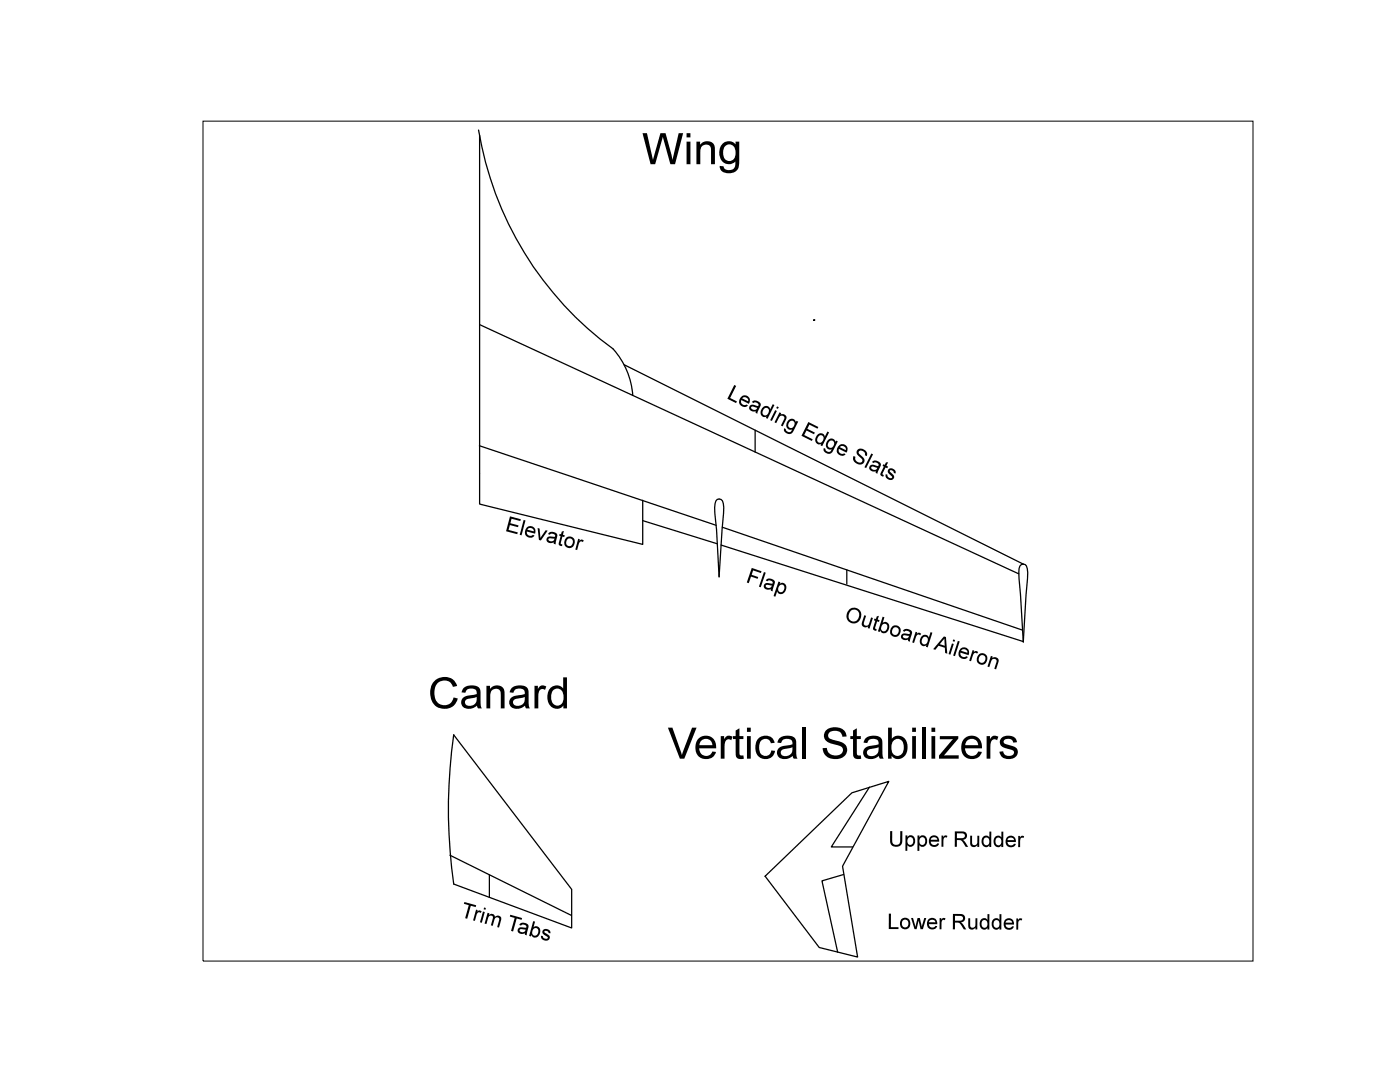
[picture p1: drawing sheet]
<svg xmlns="http://www.w3.org/2000/svg" width="279mm" height="216mm" viewBox="0 0 279 216" stroke-linecap="round" stroke-linejoin="round" font-family="sans-serif">
<g fill="none" stroke="#000" stroke-width=".25">
<path d="M95.5 26a67.8 67.8 0 0 0 26.9 43.6 15.7 15.7 0 0 1 3.9 9.3M95.7 27v73.6l32.6 8v-4.7M95.7 64.8l107.6 49.7M124.5 72.8l79.7 39.8M95.7 88.9l47.2 15.9M128.3 99.8v4.1M143.1 99.7h.8a3.1 3.1 0 0 1 .5 2.7l-.9 12.7-.5-9.4-.3-3.3a3.3 3.3 0 0 1 .4-2.7zM150.7 85.9v4.3M128.3 103.9l14.8 4.6M143.9 108.8l60.3 19.2M144.1 105.2l59.9 20.5M169 113.7v2.8"/>
<path d="M203.5 112.9a.76 .76 0 0 1 1.4 0l.2 1.4v1.1l-.9 12.7-.8-12.7v-1.9zM90.6 146.6a104.2 104.2 0 0 0 0 29.8l23.5 8.8v-7.7l-23.5-30.9M173.5 157.1l-7.6 11.9h4.2M89.8 170.6l24.2 12.1M97.7 174.6v4.5M152.7 174.8l17.3-16.6 7.4-2.3-9.3 16.9 3.1 18.2-7.7-1.9zM168.4 174.5l-4.4 1.3 3.2 14.2"/>
</g>
<path d="M162.3 63.9h.3zM162.3 63.9h.3z" fill="#000" stroke="#000" stroke-width=".2"/>
<g fill="#000">
<path d="M128.2 26.6h.9l1.2 5.3 1.5-5.3h1l1.4 5.3 1.2-5.3h.9l-1.6 6.2h-.9l-1.5-5.5-1.5 5.5h-1zM139 28.3h.7v.6a1.6 1.6 0 0 1 2-.7 1.6 1.6 0 0 1 1 1.8v2.8h-.8v-2.8a1.07 1.07 0 0 0-1-1.2 1.07 1.07 0 0 0-1.1 1.1v2.9h-.8zM146.5 76.8l.4 .2-1.2 2.4 1.4 .7-.2 .3-1.7-.8zM155.6 82.3l.3 .1-.1 .3a.78 .78 0 0 1 1 .1 .78 .78 0 0 1 0 1.1l-.6 1.2-.3-.2 .5-1.2a.54 .54 0 0 0-.2-.8 .54 .54 0 0 0-.8 .5l-.5 1-.3-.1zM161.3 84.2l2 1-.1 .3-1.7-.8-.4 .9 1.5 .7-.1 .4-1.6-.8-.4 .9 1.7 .9-.2 .3-2-1zM171.2 89.7a1.19 1.19 0 0 1 1.3 .1 1.19 1.19 0 0 1 .5 1.2l-.4-.2a.69 .69 0 0 0-.4-.8 .69 .69 0 0 0-.8 .3l.2 .4a1.31 1.31 0 0 1 .9 1.5 1.25 1.25 0 0 1-1.6 .3 1.25 1.25 0 0 1-.5-1.5l.3 .2a.8 .8 0 0 0 .4 .9 .8 .8 0 0 0 1-.2l-.4-.6a1.05 1.05 0 0 1-.5-1.6zM173.9 90.5l.3 .2-1.3 2.7-.4-.2zM176.3 92.6l.3 .2 .2-.5 .4-.1-.3 .7 .3 .2-.1 .3-.4-.1-.5 1.1a.26 .26 0 0 0-.1 .3 .26 .26 0 0 0 .3 .1l-.1 .3a.54 .54 0 0 1-.6-.3 .54 .54 0 0 1 .1-.6l.6-1.1-.3-.1zM177.3 93.7a.87 .87 0 0 1 1-.1 .87 .87 0 0 1 .4 .9l-.3-.1a.4 .4 0 0 0-.3-.6 .4 .4 0 0 0-.5 .3l.1 .1a.98 .98 0 0 1 .6 1.4 .96 .96 0 0 1-1.1 0 .96 .96 0 0 1-.4-1l.3 .1a.53 .53 0 0 0 .3 .6 .53 .53 0 0 0 .6-.1v-.1a1.06 1.06 0 0 1-.7-1.4zM101.8 103l2.1 .6-.1 .4-1.7-.5-.2 .9 1.6 .4-.1 .4-1.6-.4-.3 .9 1.8 .5-.1 .4-2.2-.6zM104.5 103.8l.4 .1-.8 2.9-.4-.1zM107.3 105.4l.4 .1 .1 1.9 1.1-1.6 .4 .1-1.4 1.9-.3-.1z"/>
<path d="M112.1 106.1l.4-.2-.2 .8 .4 .1-.1 .4-.4-.1-.3 1.2a.26 .26 0 0 0 .1 .2 .26 .26 0 0 0 .2 .1v.4a.54 .54 0 0 1-.6-.2 .54 .54 0 0 1 0-.6l.3-1.2-.3-.1 .1-.4 .3 .1zM115.4 107.5l.3 .1-.1 .3 .3-.2h.4l.2 .2-.2 .3a.49 .49 0 0 0-.6-.1 .49 .49 0 0 0-.2 .5l-.3 1.2-.4-.1zM150 113.3l2 .7-.1 .3-1.6-.5-.3 .9 1.3 .4-.1 .4-1.3-.4-.5 1.3-.4-.2zM152.5 114.2l.3 .1-1 2.9-.3-.1zM86.7 135.9a2.73 2.73 0 0 1 4.5 1l-.8 .2a1.91 1.91 0 0 0-2.2-1.2 1.91 1.91 0 0 0-1.5 2 2.2 2.2 0 0 0 2 2.8 1.78 1.78 0 0 0 1.8-1.5l.9 .2a2.82 2.82 0 0 1-3.3 2 2.82 2.82 0 0 1-2.3-3.2l.3-1.3zM172.5 122.8l.3 .1-.3 1.1a.55 .55 0 0 0 .3 .9 .55 .55 0 0 0 .7-.6l.3-1.1 .4 .1-.7 2.1-.3-.1 .1-.3a.76 .76 0 0 1-1 .1 .76 .76 0 0 1-.2-1zM174.5 123.4l.3 .1 .2-.5 .4-.1-.2 .7 .3 .1-.1 .4-.3-.1-.4 1.2a.27 .27 0 0 0 0 .2 .27 .27 0 0 0 .2 .2v.3a.54 .54 0 0 1-.6-.2 .54 .54 0 0 1 0-.6l.4-1.2-.3-.1zM182.7 126.1l.4 .1-.1 .3 .3-.2h.4l.1 .2-.2 .3a.49 .49 0 0 0-.6-.1 .49 .49 0 0 0-.2 .5l-.4 1.1-.3-.1zM191.2 127.9l.3 .1-.9 2.9-.4-.1zM194.1 129.7l.3 .1-.1 .3 .3-.2 .5 .1 .1 .1-.2 .3a.49 .49 0 0 0-.6-.1 .49 .49 0 0 0-.3 .5l-.3 1.2-.4-.2zM197.8 130.9l.3 .1-.1 .3a.78 .78 0 0 1 1 0 .78 .78 0 0 1 .2 1l-.4 1.3-.4-.2 .4-1.2a.54 .54 0 0 0-.4-.7 .54 .54 0 0 0-.6 .5l-.4 1.1-.3-.1zM97.1 136.8h.7v.7a1.57 1.57 0 0 1 1.9-.7 1.57 1.57 0 0 1 1 1.8v2.8h-.8v-2.8a1.05 1.05 0 0 0-.9-1.2 1.05 1.05 0 0 0-1.1 1.1l-.1 2.9h-.7z"/>
<path d="M106.7 136.8h.6v.7a1.07 1.07 0 0 1 1.7-.5l-.2 .7a.86 .86 0 0 0-1.1 0 .86 .86 0 0 0-.3 .9v2.8h-.7zM133.3 145.2h.9l1.9 5.4 2-5.4h.9l-2.4 6.2h-.9zM143.8 146.9h.7v.6a1.06 1.06 0 0 1 1.7-.5l-.3 .7a.78 .78 0 0 0-.8-.1 .78 .78 0 0 0-.4 .8l-.1 3h-.8zM146.8 145.8l.8-.5v1.6h.8v.6h-.8v2.6a.53 .53 0 0 0 .2 .6 .53 .53 0 0 0 .6 0v.7a1.13 1.13 0 0 1-1.2-.1 1.13 1.13 0 0 1-.4-1.2v-2.6h-.5v-.6h.5zM151.3 147.4a1.93 1.93 0 0 1 3.3 .8l-.8 .1a1.18 1.18 0 0 0-1.3-.9 1.18 1.18 0 0 0-1 1.3 1.55 1.55 0 0 0 1.3 2.1l.5-.1a1.18 1.18 0 0 0 .6-1l.8 .1a2 2 0 0 1-2.3 1.6 2 2 0 0 1-1.7-2.3l.2-.9zM160.1 145.2h.7v6.2h-.7zM164.8 145.7a2.69 2.69 0 0 1 4 .5l.1 .8h-.8a1.55 1.55 0 0 0-1.2-1.2 1.55 1.55 0 0 0-1.6 .7l.1 .6a6.5 6.5 0 0 0 2.6 1 1.74 1.74 0 0 1 1 2.1 1.74 1.74 0 0 1-1.9 1.3 2.36 2.36 0 0 1-2.9-2.2l.8-.1a1.71 1.71 0 0 0 1.4 1.5 1.71 1.71 0 0 0 1.8-.9 .97 .97 0 0 0-1-1.1 3.4 3.4 0 0 1-2.7-1.4v-.8zM170.2 145.8l.8-.5v1.6h.8v.6h-.8v2.6a.53 .53 0 0 0 .2 .6 .53 .53 0 0 0 .6 0l.1 .7a1.13 1.13 0 0 1-1.3-.1 1.13 1.13 0 0 1-.4-1.2v-2.6h-.5v-.6h.5zM184 145.2h.7v6.2h-.7zM187.6 146.9h3.6v.5l-2.8 3.4 2.9-.1v.7h-3.9v-.7l2.8-3.2h-2.6zM196.9 146.9h.7v.6a1.06 1.06 0 0 1 1.6-.5l-.2 .7a.78 .78 0 0 0-.9-.1 .78 .78 0 0 0-.4 .8l-.1 3h-.7zM199.9 147.2a2.1 2.1 0 0 1 2.9 .4l.2 .5-.8 .1a1.04 1.04 0 0 0-.9-.8 1.04 1.04 0 0 0-1 .6 1.4 1.4 0 0 0 1.4 .8 1.34 1.34 0 0 1 1.3 1.7 2.01 2.01 0 0 1-3.5-.2l-.1-.3 .8-.1a1.14 1.14 0 0 0 1 .9 1.14 1.14 0 0 0 1.2-.7l-.1-.3-.6-.2a2.77 2.77 0 0 1-2.1-1.1l-.1-.6z"/>
<path d="M177.6 165.8h.5v1.8a.82 .82 0 0 0 .7 1 .82 .82 0 0 0 .9-1v-1.8h.4v1.8a1.23 1.23 0 0 1-1.3 1.4 1.23 1.23 0 0 1-1.2-1.4zM187.9 166.7h.3v.4l.3-.3 .4-.1 .2 .1-.1 .3a.49 .49 0 0 0-.6 .1 .49 .49 0 0 0-.1 .6v1.2h-.4zM193.6 166.8h.4v1.2a.55 .55 0 0 0 .5 .7 .55 .55 0 0 0 .5-.8l.1-1.1h.3v2.2h-.4v-.4a.76 .76 0 0 1-.9 .4 .76 .76 0 0 1-.5-.9zM203.2 166.8h.4l-.1 .3 .3-.3h.4l.2 .1-.1 .3a.49 .49 0 0 0-.6 .1 .49 .49 0 0 0-.1 .6v1.1h-.4zM92.7 180l2.3 .6-.1 .4-.9-.3-.8 2.6-.4-.1 .8-2.6-1-.3zM95 181.5l.3 .1-.1 .3 .3-.2 .5 .1 .1 .1-.2 .3a.49 .49 0 0 0-.6-.1 .49 .49 0 0 0-.2 .5l-.3 1.2-.4-.1zM97.3 182.1l.4 .1-.1 .4a.67 .67 0 0 1 .7-.2 .67 .67 0 0 1 .5 .6 .71 .71 0 0 1 .9-.2 .71 .71 0 0 1 .3 .8l-.4 1.5-.4-.1 .4-1.3a.48 .48 0 0 0-.4-.7 .48 .48 0 0 0-.5 .5l-.4 1.2-.3-.1 .3-1.3a.5 .5 0 0 0-.5-.6 .5 .5 0 0 0-.4 .6l-.3 1.1-.4-.1zM101.8 182.5l2.4 .7-.1 .3-1-.2-.7 2.6-.4-.1 .7-2.6-1-.3zM108.4 185.6a.89 .89 0 0 1 .9-.2 .89 .89 0 0 1 .5 .8h-.3a.4 .4 0 0 0-.4-.5 .4 .4 0 0 0-.4 .4l.1 .1a.98 .98 0 0 1 .8 1.2 .96 .96 0 0 1-1 .2 .96 .96 0 0 1-.6-.9l.3 .1a.53 .53 0 0 0 .4 .5 .53 .53 0 0 0 .6-.3l-.1-.1a1.06 1.06 0 0 1-.9-1.2zM177.4 182.3h.4v2.7h1.5v.4h-1.9zM181.8 183.2h.4l.5 1.7 .4-1.7h.5l.4 1.7 .5-1.7h.4l-.7 2.2h-.5l-.4-1.7-.4 1.7h-.4zM187.5 183.2h.4v.3l.2-.3h.4l.2 .1-.1 .3a.49 .49 0 0 0-.6 .1 .49 .49 0 0 0-.1 .6v1.1h-.4z"/>
<path d="M193.2 183.2h.4v1.2a.55 .55 0 0 0 .6 .7 .55 .55 0 0 0 .5-.7v-1.2h.4l-.1 2.3h-.3v-.4a.76 .76 0 0 1-1 .4 .76 .76 0 0 1-.5-.9zM202.8 183.3h.4v.3l.2-.3h.4h.2l-.1 .4a.49 .49 0 0 0-.6 .1 .49 .49 0 0 0-.1 .5v1.2h-.4z"/>
<path d="M137 26.6h.8v.8h-.8zM137 28.3h.8v4.5h-.8z"/>
<path d="M144.2 28.6a1.79 1.79 0 0 1 2.6 .2v-.5h.7v3.8a2.05 2.05 0 0 1-.7 2.1 2.05 2.05 0 0 1-2.1 .3l-.3-.1a1.24 1.24 0 0 1-.8-1.3l.8 .1a1.23 1.23 0 0 0 1 .8 1.23 1.23 0 0 0 1.2-.6l.2-1.2a1.92 1.92 0 0 1-2.3 .3 1.92 1.92 0 0 1-1-2l.3-1.2zM144.7 29.2a2.07 2.07 0 0 0 .4 2.8 1.31 1.31 0 0 0 1.3-.2 1.31 1.31 0 0 0 .4-1.3 1.27 1.27 0 0 0-.6-1.5 1.27 1.27 0 0 0-1.5 .2z"/>
<path d="M147.8 79.3a1.04 1.04 0 0 1 1.5-.2 1.04 1.04 0 0 1 .2 1.5l-1.6-.8a.7 .7 0 0 0 .2 .9 .7 .7 0 0 0 .9 0l.3 .2a1.09 1.09 0 0 1-1.6-.1 1.09 1.09 0 0 1 .1-1.5zM148.2 79.4l-.1 .1 1.2 .6a.69 .69 0 0 0-.3-.7 .69 .69 0 0 0-.8 0z"/>
<path d="M150.2 80.1a1.02 1.02 0 0 1 1.1 0 1.02 1.02 0 0 1 .5 .9l-.7 1.6-.3-.2v-.3a.81 .81 0 0 1-1-.2 .81 .81 0 0 1 0-1 1.74 1.74 0 0 1 1.5 .1 .56 .56 0 0 0-.2-.7 .56 .56 0 0 0-.7 .1l-.3-.2zM150 81.2a.59 .59 0 0 0 .5 .6 .59 .59 0 0 0 .6-.4l-.9-.3z"/>
<path d="M152.3 81.2a.81 .81 0 0 1 .9-.2 .81 .81 0 0 1 .5 .7l.5-1 .4 .1-1.4 2.8-.4-.2 .2-.3a.92 .92 0 0 1-1.2-.4 .92 .92 0 0 1 .3-1.2zM152.5 81.5a.72 .72 0 0 0-.4 .8 .72 .72 0 0 0 .7 .6 .74 .74 0 0 0 .7-.8 .74 .74 0 0 0-.8-.7z"/>
<path d="M155.1 81.1l.3 .2-.2 .3-.3-.2zM154.7 81.8l.3 .2-1 2-.3-.2z"/>
<path d="M157.3 83.9a.84 .84 0 0 1 .9-.3 .84 .84 0 0 1 .6 .6l.2-.2 .3 .1-.9 1.7a.98 .98 0 0 1-1.1 .8 .98 .98 0 0 1-.8-1.2l.4 .2a.63 .63 0 0 0 .5 .6 .63 .63 0 0 0 .7-.5 .98 .98 0 0 1-1.2-.5 .98 .98 0 0 1 .4-1.3zM157.7 84.1a.69 .69 0 0 0-.4 .8 .69 .69 0 0 0 .8 .5 .74 .74 0 0 0 .5-.8 .74 .74 0 0 0-.6-.7z"/>
<path d="M163.2 86.7a.81 .81 0 0 1 .9-.2 .81 .81 0 0 1 .5 .7l.5-1.1 .4 .2-1.4 2.7-.3-.1 .1-.4a.92 .92 0 0 1-1.2-.3 .92 .92 0 0 1 .3-1.2zM163.5 87a.72 .72 0 0 0-.5 .7 .72 .72 0 0 0 .7 .7 .74 .74 0 0 0 .7-.8 .74 .74 0 0 0-.8-.7z"/>
<path d="M165.2 87.9a.84 .84 0 0 1 .9-.4 .84 .84 0 0 1 .6 .7l.2-.3 .3 .2-.9 1.7a.98 .98 0 0 1-1.1 .7 .98 .98 0 0 1-.8-1.1l.4 .2a.63 .63 0 0 0 .5 .6 .63 .63 0 0 0 .7-.6 .98 .98 0 0 1-1.2-.5 .98 .98 0 0 1 .4-1.2zM165.6 88a.69 .69 0 0 0-.4 .9 .69 .69 0 0 0 .8 .4 .74 .74 0 0 0 .5-.7 .74 .74 0 0 0-.6-.7z"/>
<path d="M167.3 89a1.04 1.04 0 0 1 1.5-.1 1.04 1.04 0 0 1 .1 1.4l-1.5-.7a.7 .7 0 0 0 .2 .8 .7 .7 0 0 0 .9 .1l.3 .2a1.09 1.09 0 0 1-1.6-.1 1.09 1.09 0 0 1 .1-1.6zM167.7 89.1l-.1 .1 1.2 .6a.69 .69 0 0 0-.3-.7 .69 .69 0 0 0-.8 0z"/>
<path d="M174.2 92a1.02 1.02 0 0 1 1.1 0 1.02 1.02 0 0 1 .4 1l-.6 1.5-.3-.1v-.4a.81 .81 0 0 1-1-.1 .81 .81 0 0 1-.1-1.1 1.74 1.74 0 0 1 1.6 .2 .56 .56 0 0 0-.2-.7 .56 .56 0 0 0-.8 .1l-.3-.2zM173.9 93.2a.59 .59 0 0 0 .5 .6 .59 .59 0 0 0 .7-.5l-.9-.2z"/>
<path d="M105.1 105.3a1.04 1.04 0 0 1 1.4-.1 1.04 1.04 0 0 1 .3 1.3l-1.6-.4a.7 .7 0 0 0 .3 .7 .7 .7 0 0 0 .8-.1l.4 .2a1.11 1.11 0 0 1-1.7 .1 1.11 1.11 0 0 1 .1-1.7zM105.4 105.5l-.1 .2 1.2 .3a.69 .69 0 0 0-.4-.6 .69 .69 0 0 0-.7 .1z"/>
<path d="M109.5 106.4a1.02 1.02 0 0 1 1-.2 1.02 1.02 0 0 1 .7 .8l-.3 1.6-.4-.1v-.3a.81 .81 0 0 1-1 .1 .81 .81 0 0 1-.3-1 1.74 1.74 0 0 1 1.6-.2 .56 .56 0 0 0-.4-.6 .56 .56 0 0 0-.7 .2l-.3-.1zM109.5 107.5a.59 .59 0 0 0 .6 .5 .59 .59 0 0 0 .6-.5z"/>
<path d="M113 107.3a1.09 1.09 0 0 1 1.5 .1 1.09 1.09 0 0 1 0 1.5 1.09 1.09 0 0 1-1.6 .2 1.09 1.09 0 0 1 0-1.7zM113.2 107.6a.72 .72 0 0 0-.1 1.1 .72 .72 0 0 0 1 .1 .72 .72 0 0 0 .2-1.1 .72 .72 0 0 0-1.1-.1z"/>
<path d="M152.9 115.7a1.02 1.02 0 0 1 1.1-.2 1.02 1.02 0 0 1 .6 .9l-.4 1.6-.3-.1-.1-.3a.81 .81 0 0 1-1-.1 .81 .81 0 0 1-.2-1 1.74 1.74 0 0 1 1.6 0 .56 .56 0 0 0-.3-.7 .56 .56 0 0 0-.7 .2l-.4-.2zM152.9 116.8a.59 .59 0 0 0 .5 .5 .59 .59 0 0 0 .6-.5l-.9-.1z"/>
<path d="M155.4 116l.3 .2-.1 .3a.91 .91 0 0 1 1.2 .2 .91 .91 0 0 1 0 1.2 .87 .87 0 0 1-.8 .6 .87 .87 0 0 1-.9-.5l-.4 1.1-.3-.2zM155.6 116.8a.7 .7 0 0 0-.3 .9 .7 .7 0 0 0 .7 .5 .75 .75 0 0 0 .6-.8 .75 .75 0 0 0-.7-.7z"/>
<path d="M169.5 121.6a1.52 1.52 0 0 1 2.2 .3 1.52 1.52 0 0 1-.3 2.1 1.5 1.5 0 0 1-2.1-.1 1.5 1.5 0 0 1 0-2.1zM169.8 121.9a1.17 1.17 0 0 0-.4 1.3 1.17 1.17 0 0 0 1.2 .8 1.19 1.19 0 0 0 .9-1.3 1.19 1.19 0 0 0-1.2-1z"/>
<path d="M176.1 123.1l.4 .1-.3 1.1a.89 .89 0 0 1 1 .1 .89 .89 0 0 1 .2 1.1 .89 .89 0 0 1-.7 .8 .89 .89 0 0 1-1-.5l-.1 .3-.4-.1zM176.1 124.6a.69 .69 0 0 0-.3 .9 .69 .69 0 0 0 .9 .4 .74 .74 0 0 0 .4-.8 .74 .74 0 0 0-.7-.6z"/>
<path d="M178.1 125a1.09 1.09 0 0 1 1.5 .2 1.09 1.09 0 0 1-.1 1.5 1.09 1.09 0 0 1-1.6 .1 1.09 1.09 0 0 1 .1-1.7zM178.3 125.3a.74 .74 0 0 0-.3 1 .74 .74 0 0 0 1 .3 .74 .74 0 0 0 .4-.9 .64 .64 0 0 0-1.1-.4z"/>
<path d="M180.3 125.7a1.02 1.02 0 0 1 1.1-.1 1.02 1.02 0 0 1 .6 .8l-.4 1.6-.3-.1-.1-.3a.81 .81 0 0 1-1 0 .81 .81 0 0 1-.2-1 1.73 1.73 0 0 1 1.5-.1 .56 .56 0 0 0-.3-.6 .56 .56 0 0 0-.7 .2l-.3-.2zM180.2 126.9a.59 .59 0 0 0 .6 .5 .59 .59 0 0 0 .6-.5l-.9-.1z"/>
<path d="M183.9 127a.81 .81 0 0 1 .8-.3 .81 .81 0 0 1 .7 .5l.3-1.1 .4 .1-1 3-.3-.1 .1-.4a.92 .92 0 0 1-1.2-.2 .92 .92 0 0 1 0-1.2zM184.2 127.2a.72 .72 0 0 0-.3 .9 .72 .72 0 0 0 .7 .5 .74 .74 0 0 0 .6-.9 .74 .74 0 0 0-.9-.6z"/>
<path d="M188.4 127l.4 .1 .2 3.3-.4-.1v-1l-1.3-.4-.6 .8-.5-.2zM188.5 127.4l-.9 1.1 .9 .4z"/>
<path d="M190.2 127.6l.4 .1-.1 .4-.4-.2zM190 128.4l.3 .1-.6 2.1-.4-.1z"/>
<path d="M191.7 129.5a1.04 1.04 0 0 1 1.3-.1 1.04 1.04 0 0 1 .3 1.3l-1.6-.5a.7 .7 0 0 0 .3 .8 .7 .7 0 0 0 .8-.1l.4 .2a1.11 1.11 0 0 1-1.7 0 1.11 1.11 0 0 1 .2-1.6zM191.9 129.7l-.1 .2 1.3 .4a.69 .69 0 0 0-.5-.7 .69 .69 0 0 0-.7 .1z"/>
<path d="M195.4 130.5a1.09 1.09 0 0 1 1.5 .3 1.09 1.09 0 0 1-.1 1.4 1.09 1.09 0 0 1-1.6 .1 1.09 1.09 0 0 1 .1-1.6zM195.6 130.9a.74 .74 0 0 0-.3 1 .74 .74 0 0 0 1 .3 .74 .74 0 0 0 .4-.9 .64 .64 0 0 0-1.1-.4z"/>
<path d="M92.6 137.2a2.54 2.54 0 0 1 3.1 .2l.2 .5v2.7l.3 .8h-.8l-.2-.6a2.01 2.01 0 0 1-3.1-.1 1.48 1.48 0 0 1 1.7-2l.8-.1a.56 .56 0 0 0 .6-.5 .56 .56 0 0 0-.5-.6 1.22 1.22 0 0 0-1.8 .7h-.8zM93 139.6a.78 .78 0 0 0 0 1 .78 .78 0 0 0 1 .2 1.37 1.37 0 0 0 1.1-1.7z"/>
<path d="M102.2 137.2a2.54 2.54 0 0 1 3.1 .2l.2 .5v2.7l.2 .8h-.7l-.2-.6a2.01 2.01 0 0 1-3.1-.1 1.48 1.48 0 0 1 1.7-2l.8-.1a.56 .56 0 0 0 .6-.5 .56 .56 0 0 0-.5-.6 1.22 1.22 0 0 0-1.8 .7h-.8zM102.6 139.6a.78 .78 0 0 0 0 1 .78 .78 0 0 0 1 .2 1.37 1.37 0 0 0 1.1-1.7z"/>
<path d="M109.9 137.2a1.69 1.69 0 0 1 2.5 .2v-2.2h.7v6.2h-.7v-.6a1.87 1.87 0 0 1-2.2 .4 1.87 1.87 0 0 1-1-2.1l.3-1.2zM110.3 137.8a2.03 2.03 0 0 0 .7 3 1.31 1.31 0 0 0 1.5-1.6 1.32 1.32 0 0 0-.5-1.5 1.32 1.32 0 0 0-1.5-.1z"/>
<path d="M139.4 147.4a2.1 2.1 0 0 1 2.5-.4 2.1 2.1 0 0 1 1 2.3h-3.4a1.36 1.36 0 0 0 1.1 1.5 1.36 1.36 0 0 0 1.6-.8h.7a2.15 2.15 0 0 1-2.7 1.4 2.15 2.15 0 0 1-1.4-2.7l.2-.7zM140 147.8l-.4 .9h2.6a1.29 1.29 0 0 0-.8-1.2 1.29 1.29 0 0 0-1.4 .3z"/>
<path d="M149.1 145.2h.7v.8h-.7zM149.1 146.9h.7v4.5h-.7z"/>
<path d="M155.7 147.2a2.52 2.52 0 0 1 3 .2l.2 .6v2.6l.3 .8h-.8l-.2-.6a1.99 1.99 0 0 1-3-.1 1.48 1.48 0 0 1 1.6-1.9l.8-.1a.56 .56 0 0 0 .6-.5 .56 .56 0 0 0-.5-.7 1.21 1.21 0 0 0-1.8 .8l-.8-.1zM156 149.7a.78 .78 0 0 0 0 1 .78 .78 0 0 0 1 .2 1.37 1.37 0 0 0 1.2-1.8z"/>
<path d="M172.8 147.2a2.52 2.52 0 0 1 3.1 .2l.2 .6v2.6l.3 .8h-.8l-.2-.6a1.99 1.99 0 0 1-3-.1 1.48 1.48 0 0 1 1.6-1.9l.8-.1a.56 .56 0 0 0 .6-.5 .56 .56 0 0 0-.5-.7 1.21 1.21 0 0 0-1.8 .8l-.8-.1zM173.2 149.7a.78 .78 0 0 0 0 1 .78 .78 0 0 0 1 .2 1.37 1.37 0 0 0 1.1-1.8z"/>
<path d="M177.2 145.2h.8v2.2a1.85 1.85 0 0 1 2.2-.3 1.85 1.85 0 0 1 .9 2 1.93 1.93 0 0 1-.8 2 1.93 1.93 0 0 1-2.1 0l-.3-.3v.6h-.7zM178.3 147.9a2.21 2.21 0 0 0 .3 2.8 1.33 1.33 0 0 0 1.4-.2 1.33 1.33 0 0 0 .4-1.4 1.28 1.28 0 0 0-.5-1.4 1.28 1.28 0 0 0-1.4 0z"/>
<path d="M182 145.2h.8v.8h-.8zM182 146.9h.8v4.5h-.8z"/>
<path d="M185.9 145.2h.7v.8h-.7zM185.9 146.9h.7v4.5h-.7z"/>
<path d="M192.4 147.4a2.1 2.1 0 0 1 2.5-.4 2.1 2.1 0 0 1 1.1 2.3h-3.4a1.36 1.36 0 0 0 1 1.5 1.36 1.36 0 0 0 1.6-.8h.8a2.15 2.15 0 0 1-2.7 1.4 2.15 2.15 0 0 1-1.4-2.7l.1-.7zM193 147.8l-.4 .9h2.6a1.29 1.29 0 0 0-.8-1.2 1.29 1.29 0 0 0-1.4 .3z"/>
<path d="M180.7 166.7h.4v.4a.91 .91 0 0 1 1.2-.3 .91 .91 0 0 1 .3 1.2 .87 .87 0 0 1-.5 .9 .87 .87 0 0 1-1-.3v1.2h-.4zM181.3 167.2a.74 .74 0 0 0-.2 1 .74 .74 0 0 0 .9 .3 .75 .75 0 0 0 .3-.9 .75 .75 0 0 0-.9-.5z"/>
<path d="M183.1 166.7h.4v.4a.91 .91 0 0 1 1.2-.2 .91 .91 0 0 1 .3 1.1 .87 .87 0 0 1-.5 .9 .87 .87 0 0 1-1-.3v1.2h-.4zM183.7 167.2a.74 .74 0 0 0-.2 1 .74 .74 0 0 0 .9 .3 .75 .75 0 0 0 .3-.9 .75 .75 0 0 0-.9-.5z"/>
<path d="M185.7 167a1.04 1.04 0 0 1 1.2-.2 1.04 1.04 0 0 1 .5 1.1h-1.6a.7 .7 0 0 0 .5 .7 .7 .7 0 0 0 .7-.3h.4a1.11 1.11 0 0 1-1.6 .5 1.11 1.11 0 0 1-.3-1.6zM185.9 167.3l-.1 .3h1.3a.69 .69 0 0 0-.6-.5 .69 .69 0 0 0-.6 .2z"/>
<path d="M190.6 165.9h1.3a.86 .86 0 0 1 1.1 .7 .86 .86 0 0 1-.9 1l.5 .4 .6 1h-.5l-.5-.8a.79 .79 0 0 0-.8-.6h-.4v1.4h-.5zM191 166.3v.9l.8 .1a.51 .51 0 0 0 .8-.5 .51 .51 0 0 0-.7-.5z"/>
<path d="M196.2 167a.78 .78 0 0 1 1.2 .1l.1-1.2h.3v3.1h-.4v-.4a.92 .92 0 0 1-1.2 .2 .92 .92 0 0 1-.3-1.1zM196.4 167.3a.76 .76 0 0 0-.1 .9 .76 .76 0 0 0 .9 .4 .74 .74 0 0 0 .3-1 .74 .74 0 0 0-1.1-.3z"/>
<path d="M198.6 167a.78 .78 0 0 1 1.2 .1l.1-1.2h.3v3.1h-.4v-.3a.92 .92 0 0 1-1.2 .1 .92 .92 0 0 1-.3-1.1zM198.8 167.3a.76 .76 0 0 0-.1 .9 .76 .76 0 0 0 .8 .4 .74 .74 0 0 0 .3-1 .74 .74 0 0 0-1-.3z"/>
<path d="M201 167.1a1.04 1.04 0 0 1 1.2-.2 1.04 1.04 0 0 1 .5 1.1h-1.6a.7 .7 0 0 0 .5 .7 .7 .7 0 0 0 .8-.3h.3a1.11 1.11 0 0 1-1.5 .5 1.11 1.11 0 0 1-.4-1.6zM201.2 167.4l-.1 .2h1.3a.69 .69 0 0 0-.5-.5 .69 .69 0 0 0-.7 .3z"/>
<path d="M96.6 181.1l.4 .1-.1 .3-.4-.1zM96.4 181.9l.4 .1-.6 2.1-.4-.1z"/>
<path d="M103.8 184.4a1.02 1.02 0 0 1 1-.2 1.02 1.02 0 0 1 .7 .8l-.4 1.6-.3-.1-.1-.3a.81 .81 0 0 1-1 .1 .81 .81 0 0 1-.2-1.1 1.74 1.74 0 0 1 1.5-.1 .56 .56 0 0 0-.3-.6 .56 .56 0 0 0-.7 .2l-.4-.1zM103.8 185.5h-.1a.59 .59 0 0 0 .6 .5 .59 .59 0 0 0 .6-.5z"/>
<path d="M106.4 183.8l.4 .1-.3 1.1a.89 .89 0 0 1 1.1 .1 .89 .89 0 0 1 .2 1.1 .89 .89 0 0 1-.7 .9 .89 .89 0 0 1-1-.6l-.1 .4-.4-.1zM106.5 185.4a.69 .69 0 0 0-.3 .9 .69 .69 0 0 0 .9 .3 .74 .74 0 0 0 .4-.8 .74 .74 0 0 0-.8-.6z"/>
<path d="M180 183.4a1.11 1.11 0 0 1 1.5 .2 1.11 1.11 0 0 1-.2 1.5 1.11 1.11 0 0 1-1.6-.2l-.1-.9zM180.2 183.7a.75 .75 0 0 0-.1 1 .75 .75 0 0 0 1 .2 .75 .75 0 0 0 .1-1.1 .75 .75 0 0 0-1-.1z"/>
<path d="M185.3 183.5a1.04 1.04 0 0 1 1.2-.2 1.04 1.04 0 0 1 .6 1.1h-1.7a.7 .7 0 0 0 .5 .7 .7 .7 0 0 0 .8-.4l.3 .1a1.11 1.11 0 0 1-1.5 .5 1.11 1.11 0 0 1-.4-1.6zM185.5 183.8l-.1 .2h1.3a.69 .69 0 0 0-.5-.5 .69 .69 0 0 0-.7 .3z"/>
<path d="M190.2 182.4h1.3a.86 .86 0 0 1 1.1 .7 .86 .86 0 0 1-.8 1l.4 .4 .6 1-.5-.1-.5-.8a.79 .79 0 0 0-.7-.5h-.5v1.3h-.4zM190.6 182.7v1h.9a.51 .51 0 0 0 .7-.4 .51 .51 0 0 0-.6-.5z"/>
<path d="M195.8 183.4a.78 .78 0 0 1 1.3 .2v-1.2h.4l-.1 3.1h-.3v-.4a.92 .92 0 0 1-1.2 .2 .92 .92 0 0 1-.4-1.2zM196.1 183.8a.76 .76 0 0 0-.2 .9 .76 .76 0 0 0 .9 .4 .74 .74 0 0 0 .3-1.1 .74 .74 0 0 0-1-.2z"/>
<path d="M198.2 183.5a.78 .78 0 0 1 1.3 .1v-1.2h.4l-.1 3.1h-.3v-.4a.92 .92 0 0 1-1.2 .2 .92 .92 0 0 1-.4-1.2zM198.5 183.8a.76 .76 0 0 0-.2 .9 .76 .76 0 0 0 .9 .4 .74 .74 0 0 0 .3-1 .74 .74 0 0 0-1-.3z"/>
<path d="M200.6 183.5a1.04 1.04 0 0 1 1.2-.2 1.04 1.04 0 0 1 .6 1.2h-1.7a.7 .7 0 0 0 .5 .6 .7 .7 0 0 0 .8-.3l.4 .1a1.11 1.11 0 0 1-1.6 .5 1.11 1.11 0 0 1-.4-1.6zM200.8 183.8l-.1 .3h1.3a.69 .69 0 0 0-.5-.5 .69 .69 0 0 0-.7 .2z"/>
</g>
<path d="M40.5 24.2h209.6v167.6h-209.6z" fill="none" stroke="#000" stroke-width=".2"/>
</svg>
